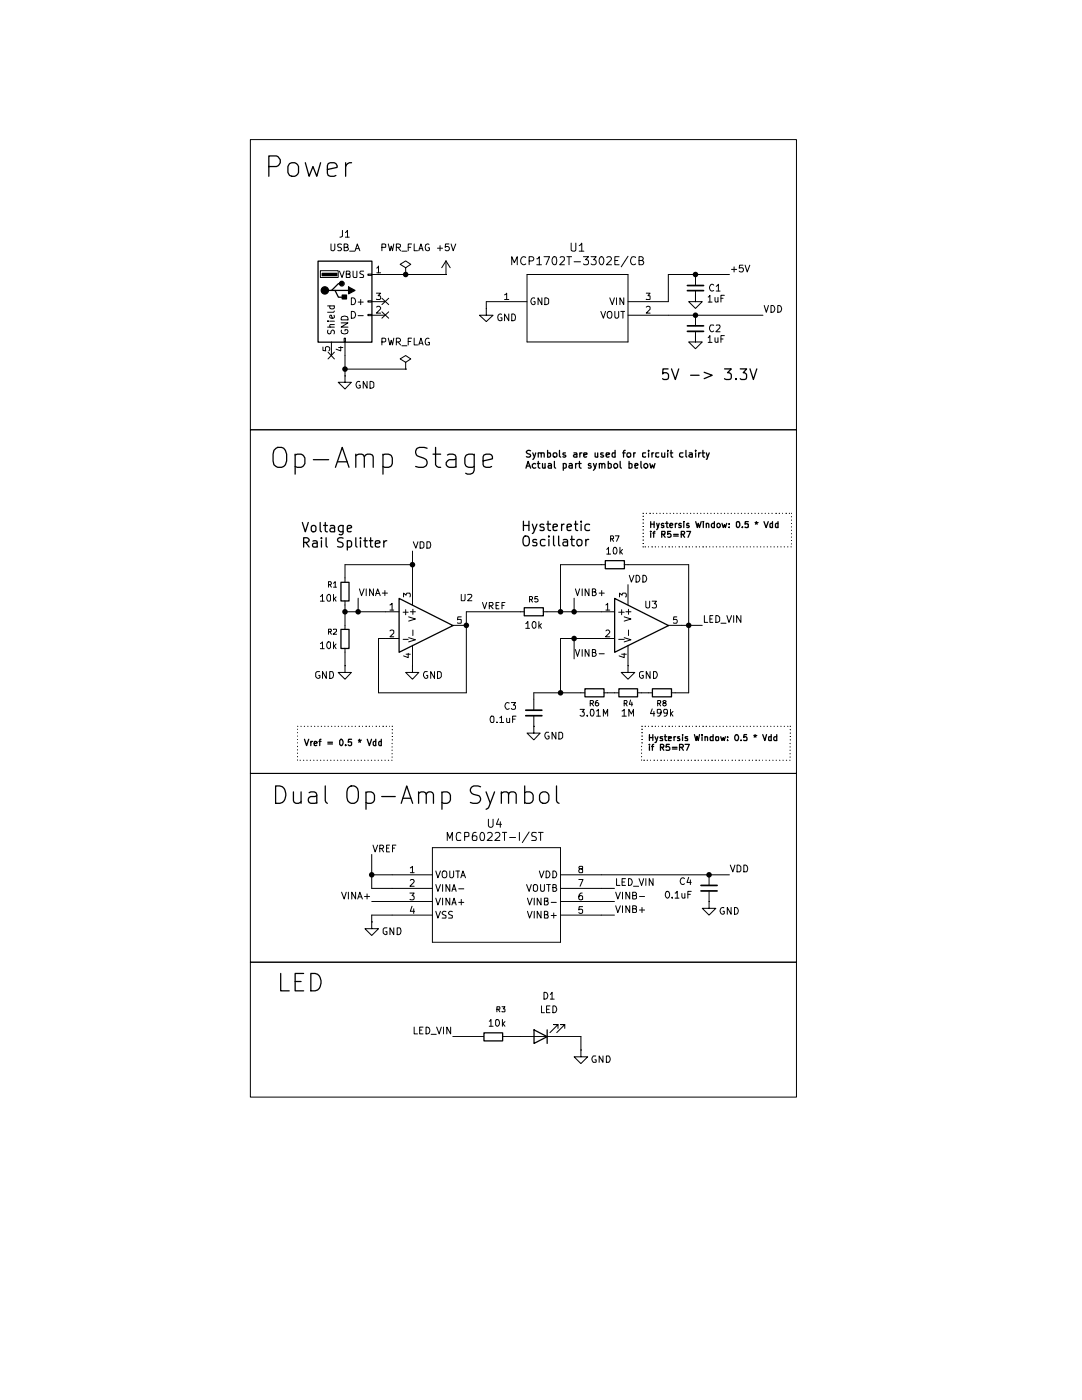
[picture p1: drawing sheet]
<svg xmlns="http://www.w3.org/2000/svg" width="216mm" height="279mm" viewBox="0 0 216 279" stroke-linecap="round" stroke-linejoin="round" font-family="sans-serif">
<g fill="none" stroke="#000" stroke-width=".2">
<path d="M50 27.9h108.9v57.9h-108.9zM63.9 54h3.6v1.4h-3.6zM64.3 54.5h2.9v.5h-2.9zM66 48.7v1.2l.3 .1h.3l.2-.2v-1.1M67.7 54.1l.5 1.3 .5-1.3M68.2 48.8h-.8v.4l.8 .4-.3 .4h-.5M68.3 46v1.2l-.5 .1M68.7 49.4h.5l.2-.3-.1-.3-.1-.1h-.5v1.3h.5l.3-.2-.1-.4h-.2M68.9 46.4l.4-.4v1.3M68.9 47.3h.8M69.1 54.7l.7-.1 .1-.2-.2-.3h-.6v1.3h.7l.1-.5-.3-.2M69.8 50.1h1"/>
<path d="M70.1 59.4a.7 .7 0 0 1 .9 .7 .7 .7 0 0 1-.9 .7zM70.4 54.1v1l.2 .3 .6-.1v-1.2M70.9 50l.4-1.3 .5 1.3M71 49.6h.6M72 59.8v1M72.6 54.1h-.6l-.2 .3 .1 .2 .6 .3v.5h-.7M73.4 54.7h.8v.3h-.8zM74.2 54.8h14.8M75.1 58.5h.9l-.6 .5 .5 .1v.6h-.8M75.2 53.5l.3-.4v1.3M75.2 54.4h.8M76.2 49.4h.7l.1-.6-.8-.1v1.3"/>
<path d="M76.2 59.5l1.4 1.3M77.5 48.7l.3 1.3 .3-.9 .2 .9 .3-1.3M77.6 59.5l-1.4 1.3M79.1 49.4h.7l.1-.3-.1-.3-.7-.1v1.3M79.4 49.4l.5 .6M80.2 50.1h1M80.9 53.4l1.1-.6-1.1-.7-1.1 .7 1.1 .6v1.4M80.9 54.8h.1M81.5 49.4h.5M82.1 48.7h-.6v1.3M82.6 48.7v1.3h.7M83.6 50l.4-1.3 .4 1.3"/>
<path d="M83.7 49.6h.6M85.6 48.8l-.3-.1-.4 .2v1l.4 .1h.3l.1-.6h-.3M87.3 49.5h1M87.8 49v1M89 54.8h.1M89 52.1l-.9 1.3M89 52.1l.8 1.3M89 52.1v2.7M89.6 48.7h-.7l-.1 .7 .6-.2 .3 .2v.4l-.3 .2-.6-.1M90 48.7l.4 1.3 .5-1.3M100.7 58.8l.4-.3v1.3M100.7 59.8h.8"/>
<path d="M102.1 52.8v-1.6l.5 1.2 .6-1.2v1.6M104.9 51.4a.76 .76 0 0 0-1 .3 .76 .76 0 0 0 .3 1.1h.4l.3-.1M105.2 54.8h20.1v13.4h-20.1zM105.6 52.1l.7-.1 .2-.3-.1-.3-.2-.2h-.6v1.6M106.7 59.5a.61 .61 0 0 0-.8 .6 .61 .61 0 0 0 .8 .6l.1-.5h-.3M107.1 51.7h.2l.3-.5v1.6M107.1 52.8h.9M108.1 59.4v1.4l-.7-1.4v1.4M108.5 51.2h1.1l-.6 1.6M108.7 59.4h.4l.4 .4v.7l-.4 .3h-.4zM110.3 51.4l.4-.2a1.08 1.08 0 0 1 0 1.6 .86 .86 0 0 1-.4-1.4zM111.8 51.4l.1-.2 .6 .1 .1 .6-.9 .9h.9"/>
<path d="M113.1 51.2h1M113.5 51.2v1.6M114 48.5v1.4l.3 .2h.3l.3-.2v-1.4M114.6 52.2h1.2M115.6 49l.5-.5v1.6M115.6 50.1h.9M116.4 51.2h1l-.6 .6 .6 .2v.7l-.3 .1h-.4l-.3-.1M117.9 51.2h1.1l-.5 .6 .3 .1 .2 .3-.1 .5-.3 .1h-.4l-.3-.1M119.7 51.4l.3-.2a.87 .87 0 0 1 .5 .8 .87 .87 0 0 1-.5 .8l-.3-.1-.1-.5zM121.1 51.4l.2-.2h.5l.2 .5-.1 .2-.9 .9h1M121.7 59.4l.5 1.4 .4-1.4M122.7 52h.6"/>
<path d="M123 59.4v1.4M123.5 51.2h-.8v1.6h.8M124.5 59.4v1.4l-.8-1.4v1.4M125.3 51.1l-1.3 2.2M126.8 51.4l-.5-.2a.79 .79 0 0 0-.5 1 .79 .79 0 0 0 1 .6v-.1M127.5 52l.7-.1 .2-.2-.1-.3-.3-.2h-.5v1.6h.6l.3-.1v-.4l-.4-.3M129 58.5h.7l-.4 .5 .4 .1v.6h-.7M138.8 58v2.2h-1.4l1.4 1.4 1.3-1.4h-1.3v-1.4M138.8 58.8h.1M138.8 54.8v2.2M141.3 59.3l.4-.4v1.4M142.4 56.9a.57 .57 0 0 0-.8 .1 .57 .57 0 0 0 .1 .7l.3 .4 .4-.1"/>
<path d="M142.7 59.4l.1 .8 .2 .1 .3-.2M142.9 57.2l.4-.5v1.4M142.9 58.1h.8M143.3 59.4v.9M143.9 59.5h.4M144.5 58.9h-.6v1.4M145.5 54.8h-12.1v5.4h-8.1M146 53.8h1M146.5 53.3v1M148.3 52.9h-.7l-.1 .6h.8v.5l-.2 .3-.6-.2M148.7 52.9l.4 1.4 .5-1.4M64.4 69.3v.6l.6 .1v-.7a.52 .52 0 0 1 .8 .1l-.2 .6"/>
<path d="M65.4 64.1h.1M65.4 65.3h1.3M65.4 61h1.3M65.5 65.9v.7h.5v-.5l.5-.2 .2 .2-.1 .5M65.5 70.3l1.2 1.3M65.8 64.1h.9M65.9 61l-.1 .4 .2 .2h.6v-.6M66.1 68.2v2.8M66.6 62.9l.1 .4-.1 .2-.7-.1v-.5h.2l.2 .6M66.7 64.8h-.8l-.1 .3 .2 .2M66.7 62.1l-.1 .2h-1.2M66.7 70.3l-1.2 1.3"/>
<path d="M67.6 69.3h.8M68 69.2v.8l-.9-.3M68.1 64.4h1.3l-1.3 .9h1.3M68.2 65.9l-.1 .3 .1 .4h1.1l.1-.4-.1-.3-.5-.1v.2M68.2 63.2h1.1l.1 .6h-1.3zM68.7 67.5h.2v.7h-.2zM68.8 75v1.3h1.3l-1.3 1.3-1.3-1.3h1.3M68.8 75h.1M68.8 68.2v6.8M68.8 73.7h12.1M70.1 62.1a.7 .7 0 0 1 .9 .7 .7 .7 0 0 1-.9 .7zM71.5 60.3h1"/>
<path d="M71.5 63h1M71.8 76.2a.62 .62 0 0 0-.8 .7 .62 .62 0 0 0 .9 .5v-.5h-.3M73.2 76.1v1.4l-.7-1.4v1.4M73.4 60h.8v.3h-.8zM73.4 62.7h.8v.3h-.8zM73.8 76.1h.4l.4 .4v.6l-.4 .4h-.4zM74.2 60.2h2.7M74.2 62.9h2.7M75.2 61.3l.2-.2h.3l.3 .5-.9 .9h.9M76.2 68.2h.7l.1-.5-.3-.2h-.5v1.3M76.2 62.2l1.4 1.3M77.5 67.5l.3 1.3 .3-.9 .2 .9 .3-1.3"/>
<path d="M77.6 62.2l-1.4 1.3M79.1 68.2h.7l.1-.2-.1-.3-.2-.2h-.5v1.3M79.4 68.2l.5 .6M80.2 69h1M80.9 72.3l1.1-.7-1.1-.6-1.1 .6 1.1 .7v1.4M80.9 73.7h.1M81.5 68.2h.5M82.1 67.5h-.6v1.3M82.6 67.5v1.3h.7M83.6 68.8l.4-1.3 .4 1.3M83.7 68.5h.6M85.6 67.6a.67 .67 0 0 0-.8 .3 .67 .67 0 0 0 .1 .8l.2 .1h.5l.1-.5h-.3"/>
<path d="M97 61.6v1.3h1.4l-1.4 1.3-1.3-1.3h1.3M97 61.6h.1M100.1 62.7a.64 .64 0 0 0-.8 .6 .64 .64 0 0 0 .6 .7l.3-.1v-.5h-.3M101.5 62.7v1.3l-.8-1.3v1.3M102.1 62.7a.68 .68 0 0 1 .8 .6 .68 .68 0 0 1-.8 .7zM105.2 60.2h-8.2v1.4M119.9 62.1l.5 1.4 .4-1.4M121.2 62.3l.3-.2a.46 .46 0 0 1 .6 .5l-.1 .7-.2 .2-.4-.1a.9 .9 0 0 1-.2-1.1zM122.7 62.1v1.2l.2 .2h.3l.2-.2v-1.2M123.9 62.1h.7M124.3 62.1v1.4M125.3 62.9h26.9"/>
<path d="M129 61.3l.2-.2 .5 .2v.4l-.7 .8h.7M138.8 66.1v2.1h-1.4l1.4 1.4 1.3-1.4h-1.3v-1.3M138.8 66.9h.1M138.8 62.9v2.1M141.3 67.4l.4-.4v1.3M141.3 60.3h.8M141.3 68.3h.8M142.4 64.9h-.6a.78 .78 0 0 0-.2 .7 .78 .78 0 0 0 .6 .6l.2-.2M142.7 67.4v.8l.1 .1 .5-.1M142.9 64.9h.7l.1 .3-.9 1h.9M143.3 67.4v.9M143.9 67.7h.4"/>
<path d="M144.5 67h-.6v1.3M152.5 61l.4 1.3 .4-1.3M153.8 61a.68 .68 0 0 1 .8 .6 .68 .68 0 0 1-.8 .7zM155.2 61a.68 .68 0 0 1 .8 .6 .68 .68 0 0 1-.8 .7zM50 85.8h108.9v68.6h-108.9zM63.9 119l.5-.4v1.4M63.9 120h.8M65.5 118.6l.5 .3v.8l-.2 .3h-.3l-.2-.3a.89 .89 0 0 1 .2-1.1zM65.5 116.7h.5l.1-.2-.1-.4h-.5v1.1M65.8 116.7l.3 .5M66.6 116.4l.3-.3v1.1M66.6 118.6v1.4"/>
<path d="M66.6 117.2h.5M66.7 119.5l.4 .5M67.1 119.1l-.5 .5M68.8 119.9v5.7M71.5 119.4v2.7M71.7 117.5l.4 1.4 .5-1.4M73.1 117.5v1.4M74.5 117.5v1.4l-.8-1.4v1.4M74.9 118.9l.5-1.4 .5 1.4M75 118.5h.7M76.3 118.4h1M76.8 117.9v1"/>
<path d="M80.5 119.1v-.7l.5 .4 .2-.4h.6v.7M82.3 112.7h-13.5v3.5M82.3 110v10.7M82.5 108.1l.5 1.3 .4-1.3M83.8 108.1h.5l.3 .3v.7l-.3 .3h-.5zM85.2 108.1h.5l.2 .2v.6l-.2 .5h-.5zM92 118.6l.1 1.3 .6-.1 .1-1.2M93.3 118.7l.7-.1 .2 .3-.9 1h.9M105.7 119.6h.6v-.4l-.2-.2h-.4v1.1M105.9 119.6l.4 .5M107.3 119h-.5l-.1 .6h.6l.1 .4-.3 .1h-.4M114.6 119.4v2.7"/>
<path d="M114.8 117.5l.4 1.4 .5-1.4M116.2 117.5v1.4M117.5 117.5v1.4l-.7-1.4v1.4M118.2 118.1h.6v-.5l-.6-.1v1.4h.5l.3-.3v-.2l-.4-.3M119.6 118.4h1M120.1 117.9v1M120.7 112.7h-8.9v9.4M121.1 109.6l.3-.4v1.4M121.1 110.6h.7M121.8 107.5l.6-.1v-.3l-.1-.2h-.5v1.1M122.1 107.5l.3 .5M122.4 109.4l.3-.2a.74 .74 0 0 1 .4 .7 .74 .74 0 0 1-.4 .7l-.3-.1z"/>
<path d="M122.8 106.9h.7l-.5 1.1M123.6 119.1v-.7l.5 .4 .2-.4h.5l.2 .2v.4l-.2 .1M123.7 109.2v1.4M123.8 110.1l.4 .5M124.2 109.6l-.5 .6M124.5 112.7h12.9v25.6h-3.5M125.3 116.7v4M125.6 114.8l.4 1.4 .5-1.4M126.9 114.8a.68 .68 0 0 1 .8 .7 .68 .68 0 0 1-.8 .7zM128.3 114.8a.68 .68 0 0 1 .7 .7 .68 .68 0 0 1-.7 .7zM128.3 102.5h.1M128.3 109.1h.1"/>
<path d="M128.3 108.5h.1M128.3 107.8h.1M128.3 107.1h.1M128.3 106.4h.1M128.3 105.8h.1M128.3 105.1h.1M128.3 104.4h.1M128.3 103.7h.1M128.3 103h.1M128.7 109.1h.1M128.9 120v1.1l.2 .2h.3l.2-.2v-1.1M129 102.5h.1"/>
<path d="M129.4 109.1h.1M129.6 102.5h.1M130.1 109.1h.1M130.1 120h.9l-.4 .5 .3 .1 .1 .1-.1 .5h-.8M130.3 102.5h.1M130.7 109.1h.1M131 102.5h.1M131.4 109.1h.1M131.7 102.5h.1M132.1 109.1h.1M132.3 102.5h.1M132.8 109.1h.1"/>
<path d="M133 102.5h.1M133.4 109.1h.1M133.7 102.5h.1M134.1 109.1h.1M134.4 102.5h.1M134.8 109.1h.1M135 102.5h.1M135.5 109.1h.1M135.7 102.5h.1M136.1 109.1h.1M136.4 102.5h.1M136.8 109.1h.1"/>
<path d="M137.1 102.5h.1M137.5 109.1h.1M137.8 102.5h.1M138.2 109.1h.1M138.4 102.5h.1M138.9 109.1h.1M139.1 102.5h.1M139.5 109.1h.1M139.8 102.5h.1M140.2 109.1h.1M140.5 102.5h.1M140.9 109.1h.1"/>
<path d="M141.1 102.5h.1M141.6 109.1h.1M141.8 102.5h.1M142.2 109.1h.1M142.5 102.5h.1M142.9 109.1h.1M143.2 102.5h.1M143.6 109.1h.1M143.9 102.5h.1M144.3 109.1h.1M144.5 102.5h.1M145 109.1h.1"/>
<path d="M145.2 102.5h.1M145.6 109.1h.1M145.9 102.5h.1M146.3 109.1h.1M146.6 102.5h.1M147 109.1h.1M147.2 102.5h.1M147.7 109.1h.1M147.9 102.5h.1M148.3 109.1h.1M148.6 102.5h.1M149 109.1h.1"/>
<path d="M149.3 102.5h.1M149.7 109.1h.1M149.9 102.5h.1M150.4 109.1h.1M150.6 102.5h.1M151 109.1h.1M151.3 102.5h.1M151.7 109.1h.1M152 102.5h.1M152.4 109.1h.1M152.7 102.5h.1M153.1 109.1h.1"/>
<path d="M153.3 102.5h.1M153.8 109.1h.1M154 102.5h.1M154.4 109.1h.1M154.8 102.5h.1M155.1 109.1h.1M155.5 102.5h.1M155.8 109.1h.1M156.1 102.5h.1M156.5 109.1h.1M156.8 102.5h.1M157.1 109.1h.1"/>
<path d="M157.5 102.5h.1M157.8 109.1h.1M157.9 102.5h.1M157.9 103.1h.1M157.9 103.8h.1M157.9 104.5h.1M157.9 105.2h.1M157.9 105.8h.1M157.9 106.5h.1M157.9 107.2h.1M157.9 107.9h.1M157.9 108.5h.1"/>
<path d="M63.8 134h-.5l-.3 .3v.7l.4 .4 .4-.2v-.4h-.2M63.9 128.4l.5-.3v1.4M63.9 129.5h.8M65.1 134v1.4l-.7-1.4v1.4M65.4 128.2l.4-.1 .2 .3v.8l-.3 .3a.78 .78 0 0 1-.3-1.3zM65.5 126.1h.5v-.5h-.5v1M65.8 134h.5a.77 .77 0 0 1 .2 .9 .77 .77 0 0 1-.7 .5zM65.8 126.1l.3 .5M66.6 125.6h.5v.4l-.6 .6h.6M66.6 128.1v1.4M66.7 129l.4 .5M67.1 128.5l-.5 .5"/>
<path d="M68.8 132.8v1.4h1.3l-1.3 1.4-1.3-1.4h1.3M68.8 132.8h.1M68.8 122.1h10.8M68.8 129.4v3.4M77.8 120.7l.4-.3v1.4M77.8 125.9l.3-.2 .5 .2v.4l-.8 .8h.8M77.8 121.8h.8M80.4 122.2h1.1M80.4 127.6h1.1M80.9 121.7v1M81 130.6h.9M81.5 130.4v.8l-1-.3"/>
<path d="M81.5 123.1l1.4 .4-1.4 .5M81.5 127.3l1.4 .4-1.4 .4M81.9 122.1h1M82.3 132.8v1.4h1.3l-1.3 1.4-1.4-1.4h1.4M82.3 132.8h.1M82.3 128.8v4M82.4 121.6v1M82.4 125.7v1.1M85.3 134h-.5a.78 .78 0 0 0-.3 .8 .78 .78 0 0 0 .6 .6l.2-.2v-.4h-.2M86.7 134v1.4l-.8-1.4v1.4M87.3 134h.5l.3 .3v.7l-.5 .4h-.3zM90.3 124.8h2.8"/>
<path d="M92 123.1h-.6l-.1 .6 .7-.1v.7h-.7M96.3 120.2l.4 1.3 .4-1.3M97.6 120.9h.5l.3-.2-.2-.5h-.6v1.3M97.9 120.9l.5 .6M99 120.8h.4M99.6 120.2h-.6v1.3h.6M100.2 120.8h.4M100.8 120.2h-.6v1.3M104.6 122.1h-11.5v16.2h-17.6v-10.9h4.1M104.9 124.5l.4-.5v1.4M104.9 125.4h.8M106.3 124.1l.3-.1 .3 .3v.8l-.3 .3a.76 .76 0 0 1-.3-1.3z"/>
<path d="M107.5 124v1.4M107.7 124.9l.3 .5M108 124.5l-.5 .5M108.4 122.1h14.2M114.6 127.4v4.1M114.8 129.6l.4 1.4 .5-1.4M116.2 129.6v1.4M116.7 138.3h-10.2v3.4M117.5 129.6v1.4l-.7-1.4v1.4M118.2 130.2h.6v-.5l-.6-.1v1.4h.5l.3-.3v-.2l-.4-.3M119.3 139.8a.56 .56 0 0 0-.5 .5 .56 .56 0 0 0 .4 .6l.2-.1 .1-.4-.3-.2-.4 .2M119.6 130.5h1"/>
<path d="M120.5 138.3h2.9M120.9 120.7l.3-.3v1.4M120.9 125.9l.2-.2h.3l.3 .5-.9 .9h.9M120.9 121.8h.8M122.6 127.4h-10.8v10.9M123.4 122.2h1.1M123.4 127.6h1.1M124 121.7v1M124 130.6h1M124.5 123.1l1.4 .4-1.4 .5M124.5 130.4v.8l-1-.3M124.5 127.3l1.4 .4-1.4 .4"/>
<path d="M124.9 122.1h1M125.3 132.8v1.4h1.4l-1.4 1.4-1.3-1.4h1.3M125.3 132.8h.1M125.3 128.8v4M125.4 121.6v1M125.4 125.7v1.1M125.8 139.7l-.2 .9h.6M127.2 138.3h2.9M128.4 134h-.5l-.3 .3v.7l.4 .4 .4-.1v-.5h-.3M129.7 134v1.4l-.7-1.4v1.4M130.4 134h.5a.77 .77 0 0 1 .2 .9 .77 .77 0 0 1-.7 .5zM133.4 124.8h6.7"/>
<path d="M135 123.1h-.5l-.1 .6 .6-.1 .1 .3-.1 .4h-.6M140.6 122.9v1.3h.6M141.7 123.5h.4M142.2 122.9h-.5v1.3h.5M142.8 122.9h.4l.4 .3v.7l-.4 .3h-.4zM143.9 124.4h1M145 122.9l.5 1.3 .5-1.3M146.4 122.9v1.3M147.8 122.9v1.3l-.8-1.3v1.3M50 154.4h108.9v37.6h-108.9zM59.4 148.3h.1M59.4 147.6h.1"/>
<path d="M59.4 146.9h.1M59.4 146.2h.1M59.4 145.5h.1M59.4 145h.1M59.4 148.9v.1M59.4 149.6v.1M59.4 150.3v.1M59.4 151h.1M59.4 151.6v.1M59.9 151.7h.1M60 145h.1M60.5 151.7h.1"/>
<path d="M60.7 145h.1M61.2 151.7h.1M61.4 145h.1M61.9 151.7h.1M62.1 145h.1M62.6 151.7h.1M62.7 145h.1M63.3 151.7h.1M63.4 145h.1M63.9 151.7h.1M64.1 145h.1M64.6 151.7h.1"/>
<path d="M64.8 145h.1M65.3 151.7h.1M65.5 145h.1M66 151.7h.1M66.1 145h.1M66.6 151.7h.1M66.8 145h.1M67.3 151.7h.1M67.5 145h.1M68 151.7h.1M68.2 145h.1M68.7 151.7h.1"/>
<path d="M68.8 145h.1M69.3 151.7h.1M69.5 145h.1M70 151.7h.1M70.2 145h.1M70.7 151.7h.1M70.9 145h.1M71.4 151.7h.1M71.6 145h.1M72.1 151.7h.1M72.3 145h.1M72.7 151.7h.1"/>
<path d="M73 145h.1M73.4 151.7h.1M73.7 145h.1M74.1 151.7h.1M74.3 145h.1M74.8 151.7h.1M75 145h.1M75.4 151.7h.1M75.7 145h.1M76.1 151.7h.1M76.4 145h.1M76.8 151.7h.1"/>
<path d="M77.1 145h.1M77.5 151.7h.1M77.7 145h.1M78.2 151.7h.1M78.2 145h.1M78.2 145.6h.1M78.2 146.3h.1M78.2 147h.1M78.2 147.7h.1M78.2 148.3v.1M78.2 149v.1M78.2 149.7v.1"/>
<path d="M78.2 150.4v.1M78.2 151v.1M98 143l.4-.1 .2 .3v.7l-.2 .3h-.4l-.1-.3-.1-.5zM99.1 144.1v.1M99.7 143.3l.4-.4v1.3M99.7 144.2h.8M101.1 143.3l.1 .9 .5-.1M101.6 140.3a.62 .62 0 0 0-.8 .5 .62 .62 0 0 0 .7 .7l.1-.1M101.7 143.3v.9M102 140.2h.9l-.4 .5 .3 .1 .1 .2-.1 .5-.6 .1-.2-.2M102.3 143.5h.5M103 142.9h-.7v1.3"/>
<path d="M106.5 145v1.3h1.3l-1.3 1.4-1.3-1.4h1.3M106.5 145h.1M106.5 142.8v2.2M109.5 146.1h-.5a.78 .78 0 0 0-.3 .8 .78 .78 0 0 0 .6 .6l.3-.2v-.4h-.3M110.9 146.1v1.4l-.7-1.4v1.4M111.5 146.1h.5l.3 .3v.8l-.5 .3h-.3zM115.7 141.6h.9l-.4 .5h.3v.7l-.5 .1-.3-.1M117.2 142.8v.1M117.8 140.4l.6-.1v-.4l-.6-.1v1.1M117.9 141.6h.5a.93 .93 0 0 1-.3 1.3 1.01 1.01 0 0 1-.2-1.3zM118 140.4l.5 .5M119 141.9l.4-.3v1.3"/>
<path d="M119 142.9h.8M120.4 142.9v-1.3l.4 .9 .4-.9v1.3M124.1 141.9l.4-.3v1.3M124.1 142.9h.9M124.5 140.4l.6-.1v-.3l-.1-.2h-.5v1.1M124.8 140.4l.3 .5M125.5 142.9v-1.3l.5 .9 .4-.9v1.3M126.1 140.1v.8M128 145h.1M128 148.3h.1M128 147.6h.1M128 146.9h.1"/>
<path d="M128 146.2h.1M128 145.5h.1M128 148.9v.1M128 149.6v.1M128 150.3v.1M128 151h.1M128 151.6v.1M128.4 151.7h.1M128.7 145h.1M129.1 151.7h.1M129.4 145h.1M129.8 151.7h.1"/>
<path d="M130.1 145h.1M130.1 141.5l-.3 .9h.8M130.5 151.7h.1M130.5 142v.9M130.7 145h.1M131.2 151.7h.1M131.2 140.4l.6-.1v-.4l-.6-.1v1.1M131.4 145h.1M131.5 140.4l.3 .5M131.8 151.7h.1M131.9 142.1l-.2 .2-.5-.1v-.6l.6 .1a.93 .93 0 0 1-.3 1.2h-.3M132.1 145h.1"/>
<path d="M132.5 151.7h.1M132.5 140.3l-.2-.3v-.1h.5l.1 .1-.2 .3-.4 .2a.35 .35 0 0 0 .3 .4 .35 .35 0 0 0 .3-.4l-.2-.2M132.8 145h.1M133.2 151.7h.1M133.2 142.1l-.2 .2h-.5v-.7h.5l.2 .2-.2 1-.5 .1M133.4 145h.1M133.8 141.6v1.3M133.9 151.7h.1M133.9 142.3l.4 .6M134.1 145h.1M134.3 142l-.5 .5M134.5 151.7h.1"/>
<path d="M134.8 145h.1M135.2 151.7h.1M135.5 145h.1M135.9 151.7h.1M136.1 145h.1M136.6 151.7h.1M136.8 145h.1M137.2 151.7h.1M137.5 145h.1M137.9 151.7h.1M138.2 145h.1M138.6 151.7h.1"/>
<path d="M138.9 145h.1M139.3 151.7h.1M139.5 145h.1M140 151.7h.1M140.2 145h.1M140.6 151.7h.1M140.9 145h.1M141.3 151.7h.1M141.6 145h.1M142 151.7h.1M142.2 145h.1M142.7 151.7h.1"/>
<path d="M142.9 145h.1M143.3 151.7h.1M143.6 145h.1M144 151.7h.1M144.3 145h.1M144.7 151.7h.1M145 145h.1M145.4 151.7h.1M145.6 145h.1M146.1 151.7h.1M146.3 145h.1M146.7 151.7h.1"/>
<path d="M147 145h.1M147.4 151.7h.1M147.7 145h.1M148.1 151.7h.1M148.3 145h.1M148.8 151.7h.1M149 145h.1M149.4 151.7h.1M149.7 145h.1M150.1 151.7h.1M150.4 145h.1M150.8 151.7h.1"/>
<path d="M151 145h.1M151.5 151.7h.1M151.7 145h.1M152.2 151.7h.1M152.4 145h.1M152.8 151.7h.1M153.1 145h.1M153.5 151.7h.1M153.8 145h.1M154.2 151.7h.1M154.4 145h.1M154.9 151.7h.1"/>
<path d="M155.1 145h.1M155.5 151.7h.1M155.8 145h.1M156.2 151.7h.1M156.5 145h.1M156.9 151.7h.1M157.1 145h.1M157.6 151.7h.1M157.7 145h.1M157.7 145.6h.1M157.7 146.3h.1M157.7 147h.1"/>
<path d="M157.7 147.7h.1M157.7 148.3v.1M157.7 149v.1M157.7 149.7v.1M157.7 150.4v.1M157.7 151v.1M68.2 178.1l.5 1.3 .4-1.3M69.5 178.1v1.3M71 178.1v1.3l-.8-1.3v1.3M71.4 179.4l.4-1.3 .5 1.3M71.5 179h.6M72.7 178.9h1"/>
<path d="M73.2 178.4v1M74.2 174.6h12.1M74.2 170.5v6.8h12.1M74.2 179.9h12.1M74.4 168.7l.4 1.3 .6-1.3M75.8 169.3h.7v-.6h-.7v1.3M76.1 169.3l.4 .7M77.1 169.3h.5M77.7 168.7h-.6v1.3h.6M78.3 169.3h.4M79 168.7h-.7v1.3M81.8 178.2h.8l-.4 .5 .4 .1v.2v.5h-.8"/>
<path d="M81.9 173.2l.4-.3v1.3M81.9 175.7l.1-.2h.4l.2 .1v.3l-.8 1h.8M81.9 174.2h.7M86.3 169.2h25.5v18.8h-25.5zM87 173.8l.4 1.4 .5-1.4M87 176.5l.4 1.4 .5-1.4M87 179.2l.4 1.4 .5-1.4M88.3 174l.3-.2a.46 .46 0 0 1 .6 .4v.6a.47 .47 0 0 1-.5 .4 .47 .47 0 0 1-.5-.4zM88.3 176.5v1.4M88.3 179.2v1.4M89.2 167.7v-1.6l.6 1.2 .5-1.2v1.6M89.8 173.8v1.2l.2 .2h.3l.2-.3v-1.1"/>
<path d="M89.8 176.5v1.4l-.8-1.4v1.4M89.8 179.2v1.4l-.8-1.4v1.4M90.2 177.9l.4-1.4 .4 1.4M90.3 177.5h.6M90.9 173.8h.8M91.4 173.8v1.4M91.5 177.4h1M92 175.2l.4-1.4 .5 1.4M92 166.3l-.1-.1a.49 .49 0 0 0-.8 .3v1.1l.2 .1 .7-.1M92 179.5v1.1M92.1 174.8h.6M92.7 167l.9-.1v-.6l-.3-.2h-.6v1.6"/>
<path d="M95 166.1h-.3a1.2 1.2 0 0 0-.3 1.6h.6l.2-.2v-.4l-.4-.3h-.3l-.3 .3M96.1 166.1a.92 .92 0 0 1 .7 .7 .92 .92 0 0 1-.4 .9h-.4l-.2-.6v-.6zM97.3 166.3l.6-.2 .2 .2 .1 .3-.1 .3-.9 .8h1M97.5 163.5v1.3l.3 .3 .4-.1 .2-.2v-1.3M98.8 166.3l.3-.2h.4a.52 .52 0 0 1 .2 .8l-1 .8h1M99.5 163.4l-.4 1.1h1M99.8 164v1.1M100.2 166.1h.9M100.7 166.1v1.6M101.7 167.1h1.2M103.6 166.1v1.6M105.1 176.5l.5 1.4 .4-1.4"/>
<path d="M105.2 179.2l.5 1.4 .5-1.4M105.6 166l-1.4 2.2M106.4 176.7l.3-.2a.46 .46 0 0 1 .6 .5l-.1 .7-.5 .2-.3-.2zM106.6 179.2v1.4M107 166.2h-.8v.7l.7 .2 .1 .4-.1 .2h-.8M107.4 166.1h1M107.6 173.8l.4 1.4 .5-1.4M107.9 176.5v1.1l.2 .3h.3l.2-.3v-1.1M107.9 166.1v1.6M108 179.2v1.4l-.8-1.4v1.4M108.6 179.8h.7v-.5l-.7-.1v1.4h.5l.2-.1 .1-.4-.3-.3M109 173.8a.68 .68 0 0 1 .7 .7 .68 .68 0 0 1-.7 .7z"/>
<path d="M109.1 176.5h.7M109.5 176.5v1.4M110.3 173.8a.68 .68 0 0 1 .8 .7 .68 .68 0 0 1-.8 .7zM110.3 177.1h.6v-.5l-.6-.1v1.4h.5l.3-.3v-.2l-.4-.3M111.8 174.6h33.7M111.8 177.3h10.8M111.8 179.9h10.8M115.5 175.5h.8l-.6 1.4M115.7 173.4l-.2-.3 .1-.1 .6-.1 .1 .4-.6 .1-.2 .3 .2 .5h.5l.1-.6-.3-.2M116.2 178.2h-.3a.84 .84 0 0 0-.2 1.4l.6-.1v-.6l-.6-.2-.2 .3M122.9 178.1l.4 1.3 .5-1.3M123 175.3v1.4h.7"/>
<path d="M124.1 176h.5M124.2 178.1v1.3M124.8 175.3h-.7v1.4h.7M125.4 175.3a.68 .68 0 0 1 .8 .7 .68 .68 0 0 1-.8 .7zM125.6 178.1v1.3l-.7-1.3v1.3M126.2 178.7h.6l.2-.2-.2-.4h-.6v1.3h.6l.2-.2v-.4l-.2-.1M126.4 176.9h1M127.5 175.3l.5 1.4 .4-1.4M127.6 178.9h1M128.9 175.3v1.4M130.3 175.3v1.4l-.8-1.4v1.4M132.9 178l.2-.1a.69 .69 0 0 1 .6 .7 .69 .69 0 0 1-.6 .6 .89 .89 0 0 1-.2-1.2z"/>
<path d="M134.1 179.1v.1M134.7 178.2h.2l.2-.3v1.3M134.7 179.2h.8M136.1 178.3v.9h.4l.2-.1M136.6 175.3a.61 .61 0 0 0-.9 .2 .61 .61 0 0 0 .2 .9l.3 .1 .4-.1M136.7 178.3v.9M137.2 178.5h.6M137.4 175.1l-.3 1h.8M137.8 175.6v.9M137.9 177.9h-.7v1.3M141.5 179.9v1.4h1.3l-1.3 1.3-1.4-1.3h1.4M141.5 179.9h.1"/>
<path d="M141.5 174.6v2.1M141.5 177.8v2.1M145.7 172.6l.5 1.4 .4-1.4M147.1 172.6h.3l.4 .4v.7l-.2 .3h-.5zM148.4 172.6a.76 .76 0 0 1 .8 .5 .76 .76 0 0 1-.3 .9h-.5zM50 192h108.9v27h-108.9zM74.2 184v1.3h1.3l-1.3 1.4-1.4-1.4h1.4M74.2 184h.1M77.2 185.2h-.5l-.2 .2v.8l.4 .3 .3-.1v-.5h-.2M78.6 185.2v1.3l-.8-1.3v1.3M79.3 185.2h.5a.77 .77 0 0 1 .2 .8 .77 .77 0 0 1-.7 .5zM82.2 180.9l-.3 1h.8"/>
<path d="M82.6 181.4v.9M86.3 182.6h-12.1v1.4M87 181.9l.4 1.3 .5-1.3M89 182l-.5-.1-.3 .2 .1 .4 .7 .2v.4l-.8 .1M90.2 180.6l.4-1.4 .4 1.4M90.3 182l-.5-.1-.3 .2 .1 .4 .7 .2v.4l-.8 .1M90.3 180.2h.6M91.5 180.1h1M105.2 181.9l.5 1.3 .5-1.3M106.6 181.9v1.3M108 181.9v1.3l-.8-1.3v1.3M108.5 198a.68 .68 0 0 1 .8 .7 .68 .68 0 0 1-.8 .7z"/>
<path d="M108.6 182.5h.7l-.1-.5-.6-.1v1.3h.7l.1-.4-.3-.3M109.8 198.5l.4-.5v1.4M109.8 199.4h.8M110 180.1h1M110 182.7h1M110.5 182.2v1M111.8 182.6h10.8M116.3 180.9h-.7l-.1 .7 .2-.2 .5 .1 .1 .6-.3 .2-.5-.2M122.9 180.8l.4 1.3 .5-1.3M124.2 180.8v1.3M125.6 180.8v1.3l-.7-1.3v1.3M126.2 181.4h.6l.2-.3-.1-.2-.7-.1v1.3h.6l.2-.1v-.5l-.2-.1"/>
<path d="M127.6 181.6h1M128.1 181.1v1M144.4 181.2a.61 .61 0 0 0-.7 .6 .61 .61 0 0 0 .7 .6l.1-.5h-.2M145.9 181.1v1.4l-.8-1.4v1.4M146.6 181.1a.68 .68 0 0 1 .7 .7 .68 .68 0 0 1-.7 .7zM82.6 205v1.3h.7M83.7 205.6h.5M84.4 205h-.7v1.3h.7M85 205a.68 .68 0 0 1 .8 .7 .68 .68 0 0 1-.8 .6zM86 206.4h1M87.1 205l.5 1.3 .5-1.3M88.5 205v1.3"/>
<path d="M89.9 205v1.3l-.7-1.3v1.3M90.3 206.8h6.2M97.6 203.8l.4-.3v1.3M97.6 204.8h.8M99 203.5h.1a.69 .69 0 0 1 .6 .6 .69 .69 0 0 1-.6 .7l-.2-.2zM99.1 201.4h.6v-.4l-.6-.1v1M99.4 201.4l.3 .5M100.2 200.9h.6l-.4 .4 .4 .1v.4h-.6M100.2 206.8h15.7v2.8M100.2 203.5v1.3M100.3 204.3l.5 .5M100.8 203.9l-.6 .5"/>
<path d="M108 200.7v1.4h.6M109.1 201.4h.5M109.7 200.7h-.6v1.4h.6M110.3 200.7a.68 .68 0 0 1 .8 .7 .68 .68 0 0 1-.8 .7zM111.3 205.2v-.7h-.8h.8l-1.6 1.6M112.7 205.2v-.7h-.9h.9l-1.6 1.6M115.9 209.6v1.3h1.4l-1.4 1.4-1.3-1.4h1.3M115.9 209.6h.1M118.9 210.7h-.5l-.3 .5 .3 .8 .6-.1v-.4h-.3M120.3 210.7v1.3l-.7-1.3v1.3M121 210.7h.5l.2 .3 .1 .5-.3 .5h-.5z"/>
</g>
<g fill="none" stroke="#000" stroke-width=".25">
<path d="M53.6 33.2h1.6a1.1 1.1 0 0 0 .8-1 1.1 1.1 0 0 0-.8-1.1h-1.6v4.1M57.8 32.6a1.15 1.15 0 0 1 1.8 .6v1.2a1.1 1.1 0 0 1-1.1 .8 1.1 1.1 0 0 1-1-.8v-1.2zM60.9 32.5l.8 2.7 .7-2 .8 2 .8-2.7M65.3 33.8l2-.4v-.3l-.3-.5-.3-.1h-.8l-.4 .1-.2 .5v1.5l.2 .4 .4 .2h.8l.3-.2M69 32.5v2.7M70.2 32.5a1.05 1.05 0 0 0-1.2 .7M63.5 52.1h10.7v16.2h-10.7zM66.2 58h.6l.7 1.3h1.4M66.8 58h2.8M68.2 56.6h-.7l-1.3 1.4h-.7M68.3 58.9h.8v.8h-.8zM69.6 57.3l1.2 .7-1.2 .6z"/>
<path d="M133.3 73.6h-1l-.1 1 .3-.2h.5l.3 .2a.92 .92 0 0 1-.1 1.1h-.7l-.3-.1M134 73.6l.8 2.1 .6-2.1M137.8 74.9h1.7M140.5 74.3l1.6 .6-1.6 .7M144.6 73.6h1.3l-.7 .8a.67 .67 0 0 1 .7 .4l-.1 .8a1.06 1.06 0 0 1-1.2 0M146.9 75.6v.1M147.7 73.6h1.3l-.7 .8h.3l.3 .2a.92 .92 0 0 1-.1 1.1h-.8l-.3-.1M149.7 73.6l.6 2.1 .7-2.1M54.7 89.9a1.38 1.38 0 0 1 1.5-.6 1.38 1.38 0 0 1 1 1.3v1.4l-.3 .8a1.35 1.35 0 0 1-1.5 .5 1.35 1.35 0 0 1-.9-1.3v-1.4zM58.9 90.8l.4-.2h.8l.3 .2 .4 .6v1.1l-.4 .6-.3 .2h-.8l-.4-.2M58.9 90.6v4M62.5 91.7h3.1"/>
<path d="M66.9 93.3l1.4-4 1.3 4M67.4 92.2h1.9M71 91a1.04 1.04 0 0 1 1.7 .1v2.2M71 90.6v2.7M72.7 91.1a1.07 1.07 0 0 1 1.6-.3l.2 .3v2.2M76.4 90.8a1.37 1.37 0 0 1 1.7 .2l.2 .4v1.1l-.2 .4a1.37 1.37 0 0 1-1.7 .2M76.4 90.6v4M85.2 89.5a1.8 1.8 0 0 0-2.1 .1 .97 .97 0 0 0 .6 1.5 1.45 1.45 0 0 1 1.5 1.4l-.1 .4a1.8 1.8 0 0 1-2.2 .2M86.4 90.6h1.5M86.9 89.3v3.5l.3 .3 .7 .2M89.3 90.8l.3-.2h.8l.4 .2 .2 .3v2.2M91 91.6l-.4 .1h-1a.78 .78 0 0 0-.6 .8 .78 .78 0 0 0 .6 .8h1l.4-.2"/>
<path d="M94.6 90.6v3.3l-.1 .4a1.19 1.19 0 0 1-1.6 .2M94.6 90.8a1.37 1.37 0 0 0-1.7 .2l-.1 .4v1.1l.1 .4a1.37 1.37 0 0 0 1.7 .2M96.4 92l1.9-.4-.2-.8-.3-.2h-.8l-.4 .2-.2 .3v1.7l.2 .3 .4 .2h.8l.3-.2M104.9 93.4l.5-1.3 .5 1.3M105 93h.7M105.9 90a.52 .52 0 0 0-.9 .3l.7 .3 .2 .3-.3 .3-.6-.1M106.3 90.4l.3 .8M106.9 90.4l-.3 .8-.3 .5M106.9 92.6l-.4-.1-.3 .3v.4l.3 .2 .4-.1M107.2 92.5h.5M107.4 90.5l.6-.1v.8M107.4 92.1v1.1l.3 .2"/>
<path d="M107.4 90.4v.8M108 90.6l.1-.2h.4l.1 .8M108.3 92.5v.8l.3 .1 .2-.1M108.8 92.5v.9M109.3 90.4h.5l.1 .2-.1 .5h-.5M109.3 89.9v1.3M109.4 92.6l.4-.1 .2 .2v.7M110 92.8l-.6 .1v.2l.1 .3 .5-.1M110.5 90.5h.5v.6h-.5zM110.6 92.1v1.1l.3 .2M111.6 89.9v1.2l.3 .1M112.4 92.6l.3-.1 .3 .2v.6l-.3 .1-.3-.1"/>
<path d="M112.4 92.5v1.4M112.8 90.4h-.4l-.1 .2 .4 .2 .2 .3-.2 .1-.4-.1M113.6 92.6l.4-.1 .2 .2v.7M114.2 92.8l-.6 .1-.1 .2 .3 .3 .4-.1M114.5 90.4h.5l.1 .8M114.9 92.5v.9M115.1 90.6l-.7 .3 .2 .3 .5-.1M115.2 92.5l-.3 .3M115.4 92.5h.6M115.6 92.1v1.1l.4 .2M115.7 90.4v.8M116.1 90.4h-.2l-.2 .2"/>
<path d="M116.5 90.8l.6-.2v-.2h-.6v.2v.5l.1 .1 .5-.1M117.9 92.6l-.3-.1-.2 .2 .1 .2 .4 .1v.3h-.5M118.4 92.5l.3 .9M118.7 90.4v.7h.6M119 92.5l-.3 .9-.3 .5M119.3 90.4v.8M119.6 92.7l.2-.2 .3 .1v.8M119.6 92.5v.9M120.1 92.7l.3-.2 .3 .2v.7M120.4 90.4h-.5v.2l.4 .2 .1 .3-.1 .1-.4-.1M121 90.8l.6-.2-.1-.2h-.5v.2v.5l.1 .1 .4-.1M121.4 92.6l.3-.1 .3 .2v.6l-.3 .1-.3-.1"/>
<path d="M121.4 92.1v1.3M122.5 92.8l.2-.3h.3l.2 .3v.4l-.2 .2h-.3l-.2-.2zM122.7 90.4h-.5l-.1 .2 .1 .5h.5M122.7 89.9v1.3M123.7 92.1v1.1l.3 .2M124.3 90.4h.5M124.8 89.9l-.4 .1v1.2M125.3 90.4l.5 .1v.6h-.6l-.1-.5zM125.5 92.6l.4-.1 .2 .2v.6l-.2 .1-.4-.1M125.5 92.1v1.3M126.5 90.4v.8M126.7 92.9l.6-.1-.2-.3-.4 .1v.7h.5"/>
<path d="M126.8 90.4h-.3v.2M127.9 92.1v1.1l.2 .2M128.5 92.8l.5-.3 .2 .3v.4l-.2 .2-.3-.1-.2-.1zM128.8 90.4l-.6 .1v.6h.6M129.4 89.9v.1M129.4 90.4v.8M129.7 92.5l.2 .9 .3-.6 .2 .6 .3-.9M130.1 90.4v.8M130.4 90.4h-.2l-.1 .2M131.4 90.4l-.5 .1v.6h.5M132 90.4v.7l.2 .1 .4-.1M132.6 90.4v.8"/>
<path d="M133.2 89.9v.1M133.2 90.4v.8M133.7 90.4h.5M133.9 89.9v1.2l.3 .1M136.3 90.4h-.5l-.2 .2 .1 .5h.6M136.9 89.9v1.2l.1 .1M137.5 90.4h.6v.8M138.1 90.6l-.6 .3v.2l.2 .1 .4-.1M138.8 89.9v.1M138.8 90.4v.8M139.4 90.4v.8M139.8 90.4h-.2l-.2 .2"/>
<path d="M140.1 90.4h.5M140.3 89.9v1.2l.3 .1M140.9 90.4l.3 .8M141.5 90.4l-.4 1.2-.2 .1M60.3 104.3l.6 1.8 .6-1.8M60.6 108.3l.8-.1 .3-.3v-.2l-.4-.4h-.7v1.9M61 108.3l.7 .9M62.2 105l.2-.1 .6 .1v.8l-.1 .2-.5 .1-.2-.1zM62.4 108a.6 .6 0 0 1 .9 .2v1M63.3 108.3l-.7 .1-.2 .3v.2l.2 .3 .7-.1M63.9 104.3v1.6l.2 .2M64.1 107.3v.2"/>
<path d="M64.1 107.9v1.3M64.6 104.9h.7M64.9 104.3v1.6l.1 .1 .3 .1M65.1 107.3v1.6l.2 .3M65.9 104.9h.8l.1 1.2M66.8 105.3l-.7 .1a.45 .45 0 0 0-.2 .6h.9M68 116.2h1.6v3.7h-1.6zM68.5 104.9v1.5l-.4 .3-.4-.1M68.5 104.9a.65 .65 0 0 0-1 .3v.6a.65 .65 0 0 0 1 .2M68.5 107.4a.79 .79 0 0 0-1.1 .3v.1a.86 .86 0 0 0 .9 .5l.2 .3-.1 .4a.79 .79 0 0 1-1 .1M69.3 105.5l.9-.2-.1-.4h-.5l-.3 .2 .1 .9h.7M69.3 108l.5-.1 .4 .4-.1 .7-.3 .2-.5-.1"/>
<path d="M69.3 107.9v1.9M71 107.3v1.6l.3 .3M71.9 107.3v.2M71.9 107.9v1.3M72.6 107.9h.7M72.9 107.3v1.6v.2l.4 .1M73.7 107.9h.7M74 107.3v1.6v.2l.4 .1M74.9 108.5l.9-.2-.1-.3a.6 .6 0 0 0-.8 .2v.7a.6 .6 0 0 0 .8 .2M76.6 107.9v1.3M77.2 107.9l-.6 .4M79.6 119.4l10.8 5.4-10.8 5.4z"/>
<path d="M104.4 104v1.9M104.4 104.9h1.1M104.6 107.1a.66 .66 0 0 1 1 .6v.6a.64 .64 0 0 1-.6 .6 .64 .64 0 0 1-.6-.6v-.6zM105.5 104v1.9M106.2 104.6l.4 1.3M107.1 107.7h-.5l-.3 .2 .1 .3 .7 .1v.5h-.8M107.2 104.6l-.7 1.7-.3 .2M108.5 104.7l-.5-.1-.3 .3 .1 .2 .7 .2v.5h-.8M108.8 107.7h-.6l-.4 .3 .2 .8h.8M109.1 104.6h.8M109.4 104v1.6v.2l.5 .1M109.5 107v.2"/>
<path d="M109.5 107.7v1.2M110.4 105.2l.8-.2-.1-.3-.5-.1-.2 .3 .1 .9h.6M110.5 107v1.6l.2 .3M111.5 107v1.6l.2 .3M112.1 104.6v1.3M112.4 107.7h.8v1.2M112.6 104.6l-.4 .1-.1 .2M113.2 105.2l.8-.2-.1-.3-.5-.1-.2 .3v.9h.7M113.2 108.1l-.8 .2a.45 .45 0 0 0 .2 .6l.6-.1M113.8 107.7h.8M114.1 107v1.6l.1 .2 .4 .1M114.6 104.6h.7"/>
<path d="M114.9 104v1.6v.2l.4 .1M116 104v.2M116 104.6v1.3M116.9 107.7v1.2M117.5 107.7h-.4l-.2 .3M117.6 104.7l-.5-.1-.4 .3v.6l.2 .3h.7M120.8 111.9h3.8v1.6h-3.8zM122.6 119.4l10.8 5.4-10.8 5.4zM129.8 106v.1M129.8 104.1v1.2M129.8 106.4v.8M129.8 104.6h.7"/>
<path d="M130.3 106.4h.4M130.5 104.1v1.2M130.7 106l-.3 .2v1M131 104.4l.3 .9M131.5 104.4l-.5 1.3M132 106.6h.6v-.6h-.6v1.2M132.3 106.6l.4 .6M132.5 104.5l-.4-.1-.1 .2v.3h.5v.3h-.5M132.8 104.4h.5M133.1 104.1v1.1l.2 .1M133.7 104.9l.5-.1-.1-.4-.4 .2v.5l.1 .2 .4-.1M133.8 106h-.6v.6l.5-.1 .2 .2-.1 .5h-.6"/>
<path d="M134.4 106.6h.9M134.4 107h.9M134.8 104.4v.9M135.1 104.4l-.3 .3M135.9 104.5l-.3-.1-.2 .2 .1 .3h.4v.3h-.5M135.9 106.6h.5l.2-.4-.2-.2h-.5v1.2M136.2 106.6l.4 .6M136.4 104.1v.1M136.4 104.4v.9M137 106h.8l-.5 1.2M137.5 104.5h-.5v.4h.4l.1 .2-.1 .2-.4-.1M138.8 104.1l.4 1.2 .1-.9 .3 .9 .3-1.2"/>
<path d="M140.3 104.1v.1M140.3 104.4v.9M140.9 104.6l.2-.2 .3 .2v.7M140.9 104.4v.9M142.5 104.5l-.3-.1-.3 .3 .1 .5h.5M142.5 104.1v1.2M143.1 104.5l.4-.1 .2 .3-.1 .5h-.5zM144.1 104.4l.2 .9 .3-.6 .1 .6 .3-.9M145.5 105.2v.1M145.5 104.5v.1M146.9 104.3l.2-.2 .4 .1a.66 .66 0 0 1-.3 1.1l-.3-.3zM148.1 105.2v.1"/>
<path d="M149.3 104.1h-.6l-.1 .5h.7v.6h-.7M150.7 104.3h.6M150.8 104.6l.1-.2 .2 .2M150.9 104.1v.3M152.4 104.1l.5 1.2 .4-1.2M154.1 104.5l-.3-.1-.2 .2v.6h.5M154.1 104.1v1.2M155.2 104.5l-.3-.1-.2 .2v.6h.5M155.2 104.1v1.2M68 125.6h1.6v3.8h-1.6zM104.6 121.3h3.8v1.6h-3.8zM116.7 137.5h3.8v1.6h-3.8z"/>
<path d="M123.5 137.5h3.7v1.6h-3.7zM130.2 137.5h3.8v1.6h-3.8zM55 156.8h.8a1.89 1.89 0 0 1 .9 3l-.3 .4-.6 .1h-.8zM58.6 158v1.8l.1 .4a.97 .97 0 0 0 1.4-.2M60.1 158v2.3M60.8 147.5l.4 1.3 .4-1.3M61.7 158.2l.3-.2h.7l.3 .2 .2 .3v1.8M62 148v.8M62.4 148h-.2l-.2 .2M62.7 148.4l.6-.1-.1-.3h-.5v.7h.5M63.2 158.8l-.3 .2h-.9a.7 .7 0 0 0-.5 .6 .7 .7 0 0 0 .5 .7h.9l.3-.1M63.6 148h.5"/>
<path d="M64.1 147.5l-.3 .1v1.2M64.9 156.8v3l.4 .5M65.4 148.1h.9M65.4 148.5h.9M68 147.5a.68 .68 0 0 1 .5 .7 .68 .68 0 0 1-.5 .6l-.2-.2v-.8zM69 148.6v.2M69.4 157.4a1.14 1.14 0 0 1 1.9 0 2.66 2.66 0 0 1-.3 2.8 1.12 1.12 0 0 1-1.6-.4l-.2-.7v-1.1zM70.2 147.5h-.6l-.1 .6h.7v.5l-.2 .2h-.4l-.1-.2M71.5 147.7l.3 .2 .3-.2M71.6 148.1l.2-.2 .1 .2M71.8 147.5v.4M73 158.2l.4-.2h.6l.4 .2 .3 .5v.9l-.3 .6-.4 .1h-.6l-.4-.1"/>
<path d="M73 158v3.5M73.3 147.5l.4 1.3 .4-1.3M75 148h-.4l-.1 .1v.5l.1 .2 .4-.1M75 147.5v1.3M76.1 148h-.4l-.1 .1v.5l.1 .2 .4-.1M76.1 147.5v1.3M76.2 159h2.7M80.4 159.3h1.6M83.5 158.4a.88 .88 0 0 1 1.6 .1v1.8M83.5 158v2.3M85.1 158.5a.75 .75 0 0 1 .7-.5 .75 .75 0 0 1 .7 .5v1.8M88.2 158.2l.3-.2h.7l.3 .2 .4 .5v.9l-.4 .6-.3 .1h-.7l-.3-.1"/>
<path d="M88.2 158v3.5M95.9 157l-.5-.2h-.9a.86 .86 0 0 0-.7 .9 .86 .86 0 0 0 .7 .8l1.1 .3a.85 .85 0 0 1 .3 .9 .85 .85 0 0 1-.7 .6h-.8l-.5-.1M97 158l.8 2.3M98.7 158l-1.2 3.2-.5 .3M100 158.4a.97 .97 0 0 1 1.4-.2l.1 2.1M100 158v2.3M101.5 158.5l.1-.3 .4-.2 .8 .2 .2 .3v1.8M104.7 158.2l.3-.2h.7l.3 .2 .4 .5v.9l-.4 .6-.3 .1h-.7l-.3-.1M104.7 156.8v3.5M107.8 158.4a.97 .97 0 0 1 1-.4 .97 .97 0 0 1 .7 .7v.9a.97 .97 0 0 1-.9 .8 .97 .97 0 0 1-.9-.8v-.9zM111 156.8v3l.2 .4 .4 .1M129.6 148.6h.1"/>
<path d="M129.6 146.6v1.2M129.6 149v.7M129.6 147.2h.7M130 149h.4M130.3 146.6v1.2M130.4 148.6h-.2v1.1M130.7 147l.3 .8M131.3 147l-.4 1.1-.2 .1M131.8 149.1h.6v-.5h-.6v1.1M132 149.1l.5 .6M132.2 147h-.4l-.1 .2 .1 .2 .4 .1v.3h-.5M132.6 147h.5"/>
<path d="M132.7 146.6v1l.1 .2h.3M133.4 147.4l.6-.1-.1-.3h-.5v.8h.5M133.6 148.6h-.6l-.1 .5 .2-.1h.3l.3 .2v.4l-.2 .1h-.6M134.2 149.1h.9M134.2 149.5h.9M134.5 147v.8M134.8 147h-.2l-.1 .2M135.6 147h-.3l-.1 .2 .1 .2 .3 .1v.3h-.4M135.6 149.1h.6l.2-.1-.1-.4h-.7v1.1M135.9 149.1l.5 .6M136.2 146.6v.1M136.2 147v.8"/>
<path d="M136.7 148.6h.8l-.5 1.1M137.2 147h-.4l-.1 .2 .1 .2 .4 .1v.3h-.5M138.6 146.6l.3 1.2 .2-.9 .2 .9 .3-1.2M140.1 146.6v.1M140.1 147v.8M140.7 147.1l.4-.1 .1 .8M140.7 147v.8M142.3 146.6v1.2h-.5v-.8h.5M142.9 147l.5 .1-.1 .7h-.4zM143.8 147l.3 .8 .2-.6 .2 .6 .2-.8M145.2 147.7v.1M145.2 147v.2"/>
<path d="M146.8 146.7l.2-.1a.84 .84 0 0 1 .2 1.2h-.3a.78 .78 0 0 1-.1-1.1zM147.9 147.7v.1M149 146.6h-.5l-.1 .6 .2-.2 .4 .1v.7l-.6-.1M150.4 146.8h.6M150.5 147.1l.2-.2 .1 .2M150.7 146.6v.3M152.2 146.6l.4 1.2 .4-1.2M153.9 146.6v1.2h-.4l-.1-.7 .5-.1M155 146.6v1.2h-.4l-.2-.2v-.4l.2-.2h.4M80.1 160.3l1.1-3.5 1.1 3.5M56 194.3v3.4h1.7M58.9 195.9h1.2"/>
<path d="M60.6 194.3h-1.7v3.4h1.7M62 194.3h.9a1.89 1.89 0 0 1 .8 2.9l-.3 .4-.5 .1h-.9zM96.6 206.1h3.7v1.6h-3.7zM106.6 205.5l2.6 1.4-2.6 1.3zM109.2 205.5v2.7"/>
<circle cx="64.8" cy="58" r=".72"/>
<circle cx="68.2" cy="56.6" r=".47"/>
<circle cx="115.6" cy="108.3" r=".64"/>
</g>
<path d="M137.2 57h3.2M137.2 58h3.2M137.2 65h3.2M137.2 66.1h3.2M104.9 141.7h3.2M104.9 142.8h3.2M139.9 176.7h3.2M139.9 177.8h3.2" fill="none" stroke="#000" stroke-width=".34"/>
<g fill="#000">
<path d="M64.3 54.6h3v.5h-3zM68.2 58.8h.9v.8h-.9zM69.6 57.3l1.2 .7-1.2 .6z"/>
<circle cx="64.8" cy="58" r=".72"/>
<circle cx="68.2" cy="56.6" r=".47"/>
<circle cx="80.9" cy="54.8" r=".55"/>
<circle cx="138.8" cy="54.8" r=".55"/>
<circle cx="68.8" cy="73.7" r=".55"/>
<circle cx="138.8" cy="62.9" r=".55"/>
<circle cx="82.3" cy="112.7" r=".55"/>
<circle cx="68.8" cy="122.1" r=".55"/>
<circle cx="71.5" cy="122.1" r=".55"/>
<circle cx="93.1" cy="124.8" r=".55"/>
<circle cx="111.8" cy="138.3" r=".55"/>
<circle cx="111.8" cy="122.1" r=".55"/>
<circle cx="114.6" cy="122.1" r=".55"/>
<circle cx="114.6" cy="127.4" r=".55"/>
<circle cx="137.4" cy="124.8" r=".55"/>
<circle cx="74.2" cy="174.6" r=".55"/>
<circle cx="141.5" cy="174.6" r=".55"/>
</g>
</svg>
